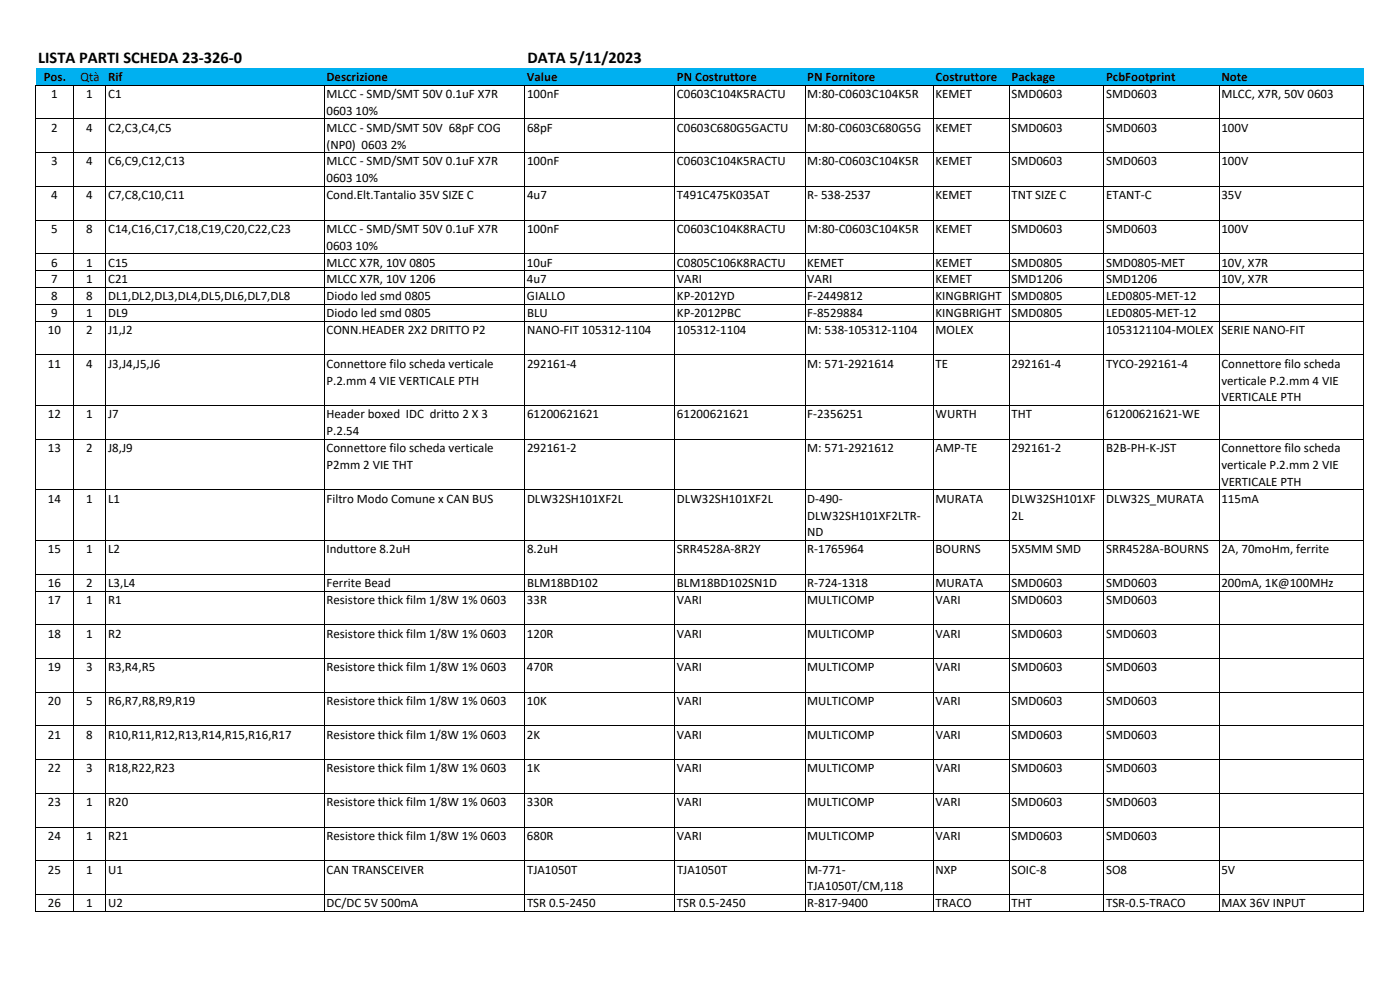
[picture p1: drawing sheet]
<svg xmlns="http://www.w3.org/2000/svg" width="420mm" height="297mm" viewBox="0 0 420 297" stroke-linecap="round" stroke-linejoin="round" font-family="sans-serif">
<defs><g id="words">
<g font-size="4.9">
<text x="11.5" y="19">LISTA PARTI SCHEDA 23‐326‐0</text>
<text x="158.3" y="19">DATA 5/11/2023</text>
</g>
<g font-size="3.9">
<text x="13.1" y="24.3">Pos.</text>
<text x="15.4" y="29.4">1</text>
<text x="24.1" y="24.3">Qtà Rif</text>
<text x="25.9" y="29.4">1</text>
<text x="32.5" y="29.4">C1</text>
<text x="98" y="29.4">MLCC ‐ SMD/SMT 50V 0.1uF X7R</text>
<text x="98" y="24.3">Descrizione</text>
<text x="158.2" y="24.3">Value</text>
<text x="158.2" y="29.4">100nF</text>
<text x="203.2" y="29.4">C0603C104K5RACTU</text>
<text x="203.2" y="24.3">PN Costruttore</text>
<text x="242.2" y="29.4">M:80‐C0603C104K5R</text>
<text x="242.3" y="24.3">PN Fornitore</text>
<text x="280.8" y="29.4">KEMET</text>
<text x="280.8" y="24.3">Costruttore</text>
<text x="303.6" y="29.4">SMD0603</text>
<text x="303.6" y="24.3">Package</text>
<text x="332" y="24.3">PcbFootprint</text>
<text x="332" y="29.4">SMD0603</text>
<text x="366.6" y="24.3">Note</text>
<text x="366.6" y="29.4">MLCC, X7R, 50V 0603</text>
<text x="98" y="34.5">0603</text>
<text x="106.7" y="34.5">10%</text>
<text x="15.4" y="39.5">2</text>
<text x="25.9" y="39.5">4</text>
<text x="32.5" y="39.5">C2,C3,C4,C5</text>
<text x="98" y="39.5">MLCC ‐ SMD/SMT 50V 68pF COG</text>
<text x="158.2" y="39.5">68pF</text>
<text x="203.2" y="39.5">C0603C680G5GACTU</text>
<text x="242.3" y="39.5">M:80‐C0603C680G5G</text>
<text x="280.8" y="39.5">KEMET</text>
<text x="303.6" y="39.5">SMD0603</text>
<text x="332" y="39.5">SMD0603</text>
<text x="366.6" y="39.5">100V</text>
<text x="98" y="44.6">(NP0) 0603</text>
<text x="117.3" y="44.6">2%</text>
<text x="15.4" y="49.6">3</text>
<text x="25.9" y="49.6">4</text>
<text x="32.5" y="49.6">C6,C9,C12,C13</text>
<text x="98" y="49.6">MLCC ‐ SMD/SMT 50V 0.1uF X7R</text>
<text x="158.2" y="49.6">100nF</text>
<text x="203.2" y="49.6">C0603C104K5RACTU</text>
<text x="242.2" y="49.6">M:80‐C0603C104K5R</text>
<text x="280.8" y="49.6">KEMET</text>
<text x="303.6" y="49.6">SMD0603</text>
<text x="332" y="49.6">SMD0603</text>
<text x="366.6" y="49.6">100V</text>
<text x="15.4" y="59.8">4</text>
<text x="25.9" y="59.8">4</text>
<text x="32.5" y="59.8">C7,C8,C10,C11</text>
<text x="97.9" y="59.8">Cond.Elt.Tantalio 35V SIZE C</text>
<text x="98" y="54.7">0603</text>
<text x="106.7" y="54.7">10%</text>
<text x="158.2" y="59.8">4u7</text>
<text x="203.2" y="59.8">T491C475K035AT</text>
<text x="242.3" y="59.8">R‐ 538‐2537</text>
<text x="280.8" y="59.8">KEMET</text>
<text x="303.6" y="59.8">TNT SIZE C</text>
<text x="332" y="59.8">ETANT‐C</text>
<text x="366.5" y="59.8">35V</text>
<text x="15.4" y="69.9">5</text>
<text x="25.9" y="69.9">8</text>
<text x="32.5" y="69.9">C14,C16,C17,C18,C19,C20,C22,C23</text>
<text x="98" y="69.9">MLCC ‐ SMD/SMT 50V 0.1uF X7R</text>
<text x="158.2" y="69.9">100nF</text>
<text x="203.2" y="69.9">C0603C104K8RACTU</text>
<text x="242.2" y="69.9">M:80‐C0603C104K5R</text>
<text x="280.8" y="69.9">KEMET</text>
<text x="303.6" y="69.9">SMD0603</text>
<text x="332" y="69.9">SMD0603</text>
<text x="366.6" y="69.9">100V</text>
<text x="98" y="74.9">0603</text>
<text x="106.7" y="74.9">10%</text>
<text x="15.4" y="80">6</text>
<text x="25.9" y="80">1</text>
<text x="32.5" y="80">C15</text>
<text x="98" y="80">MLCC X7R, 10V 0805</text>
<text x="158.2" y="80">10uF</text>
<text x="203.2" y="80">C0805C106K8RACTU</text>
<text x="242.2" y="80">KEMET</text>
<text x="280.8" y="80">KEMET</text>
<text x="303.6" y="80">SMD0805</text>
<text x="332" y="80">SMD0805‐MET</text>
<text x="366.6" y="80">10V, X7R</text>
<text x="15.4" y="85">7</text>
<text x="25.9" y="85">1</text>
<text x="32.5" y="85">C21</text>
<text x="98" y="85">MLCC X7R, 10V 1206</text>
<text x="158.2" y="85">4u7</text>
<text x="203.2" y="85">VARI</text>
<text x="242.3" y="85">VARI</text>
<text x="280.8" y="85">KEMET</text>
<text x="303.6" y="85">SMD1206</text>
<text x="332" y="85">SMD1206</text>
<text x="366.6" y="85">10V, X7R</text>
<text x="15.4" y="95.2">9</text>
<text x="15.4" y="90.1">8</text>
<text x="25.9" y="95.2">1</text>
<text x="25.9" y="90.1">8</text>
<text x="32.5" y="95.2">DL9</text>
<text x="32.5" y="90.1">DL1,DL2,DL3,DL4,DL5,DL6,DL7,DL8</text>
<text x="98" y="90.1">Diodo led smd 0805</text>
<text x="98" y="95.2">Diodo led smd 0805</text>
<text x="158.2" y="90.1">GIALLO</text>
<text x="158.2" y="95.2">BLU</text>
<text x="203.2" y="90.1">KP‐2012YD</text>
<text x="203.2" y="95.2">KP‐2012PBC</text>
<text x="242.3" y="90.1">F‐2449812</text>
<text x="242.3" y="95.2">F‐8529884</text>
<text x="280.8" y="95.2">KINGBRIGHT</text>
<text x="280.8" y="90.1">KINGBRIGHT</text>
<text x="303.6" y="95.2">SMD0805</text>
<text x="303.6" y="90.1">SMD0805</text>
<text x="332" y="95.2">LED0805‐MET‐12</text>
<text x="332" y="90.1">LED0805‐MET‐12</text>
<text x="14.4" y="100.2">10</text>
<text x="25.9" y="100.2">2</text>
<text x="32.5" y="100.2">J1,J2</text>
<text x="98" y="100.2">CONN.HEADER 2X2 DRITTO P2</text>
<text x="158.2" y="100.2">NANO‐FIT 105312‐1104</text>
<text x="203.2" y="100.2">105312‐1104</text>
<text x="242.2" y="100.2">M: 538‐105312‐1104</text>
<text x="280.8" y="100.2">MOLEX</text>
<text x="332" y="100.2">1053121104‐MOLEX SERIE NANO‐FIT</text>
<text x="14.4" y="110.3">11</text>
<text x="25.9" y="110.3">4</text>
<text x="32.5" y="110.3">J3,J4,J5,J6</text>
<text x="98" y="110.3">Connettore filo scheda verticale</text>
<text x="158.2" y="110.3">292161‐4</text>
<text x="242.3" y="110.3">M: 571‐2921614</text>
<text x="280.8" y="110.3">TE</text>
<text x="303.6" y="110.3">292161‐4</text>
<text x="332" y="110.3">TYCO‐292161‐4</text>
<text x="366.6" y="110.3">Connettore filo scheda</text>
<text x="98" y="115.4">P.2.mm 4 VIE VERTICALE PTH</text>
<text x="366.6" y="115.4">verticale P.2.mm 4 VIE</text>
<text x="14.4" y="125.5">12</text>
<text x="25.9" y="125.5">1</text>
<text x="32.5" y="125.5">J7</text>
<text x="98" y="125.5">Header boxed IDC dritto 2 X 3</text>
<text x="158.2" y="125.5">61200621621</text>
<text x="203.2" y="125.5">61200621621</text>
<text x="242.3" y="125.5">F‐2356251</text>
<text x="280.8" y="125.5">WURTH</text>
<text x="303.6" y="125.5">THT</text>
<text x="332" y="125.5">61200621621‐WE</text>
<text x="366.6" y="120.5">VERTICALE PTH</text>
<text x="98" y="130.6">P.2.54</text>
<text x="14.4" y="135.6">13</text>
<text x="25.9" y="135.6">2</text>
<text x="32.5" y="135.6">J8,J9</text>
<text x="98" y="135.6">Connettore filo scheda verticale</text>
<text x="158.2" y="135.6">292161‐2</text>
<text x="242.3" y="135.6">M: 571‐2921612</text>
<text x="280.8" y="135.6">AMP‐TE</text>
<text x="303.6" y="135.6">292161‐2</text>
<text x="332" y="135.6">B2B‐PH‐K‐JST</text>
<text x="366.6" y="135.6">Connettore filo scheda</text>
<text x="98" y="140.7">P2mm 2 VIE THT</text>
<text x="366.6" y="140.7">verticale P.2.mm 2 VIE</text>
<text x="366.6" y="145.8">VERTICALE PTH</text>
<text x="14.4" y="150.8">14</text>
<text x="25.9" y="150.8">1</text>
<text x="32.5" y="150.8">L1</text>
<text x="98" y="150.8">Filtro Modo Comune x CAN BUS</text>
<text x="158.2" y="150.8">DLW32SH101XF2L</text>
<text x="203.2" y="150.8">DLW32SH101XF2L</text>
<text x="242.2" y="150.8">D‐490‐</text>
<text x="242.3" y="155.9">DLW32SH101XF2LTR‐</text>
<text x="280.8" y="150.8">MURATA</text>
<text x="303.6" y="155.9">2L</text>
<text x="303.6" y="150.8">DLW32SH101XF</text>
<text x="332" y="150.8">DLW32S_MURATA</text>
<text x="366.6" y="150.8">115mA</text>
<text x="242.3" y="160.9">ND</text>
<text x="14.4" y="166">15</text>
<text x="25.9" y="166">1</text>
<text x="32.5" y="166">L2</text>
<text x="98" y="166">Induttore 8.2uH</text>
<text x="158.2" y="166">8.2uH</text>
<text x="203.2" y="166">SRR4528A‐8R2Y</text>
<text x="242.3" y="166">R‐1765964</text>
<text x="280.8" y="166">BOURNS</text>
<text x="303.6" y="166">5X5MM SMD</text>
<text x="332" y="166">SRR4528A‐BOURNS</text>
<text x="366.6" y="166">2A, 70moHm, ferrite</text>
<text x="14.4" y="176.1">16</text>
<text x="25.9" y="176.1">2</text>
<text x="32.5" y="176.1">L3,L4</text>
<text x="98" y="176.1">Ferrite Bead</text>
<text x="158.2" y="176.1">BLM18BD102</text>
<text x="203.2" y="176.1">BLM18BD102SN1D</text>
<text x="242.3" y="176.1">R‐724‐1318</text>
<text x="280.8" y="176.1">MURATA</text>
<text x="303.6" y="176.1">SMD0603</text>
<text x="332" y="176.1">SMD0603</text>
<text x="366.6" y="176.1">200mA, 1K@100MHz</text>
<text x="14.4" y="181.2">17</text>
<text x="25.9" y="181.2">1</text>
<text x="32.5" y="181.2">R1</text>
<text x="98" y="181.2">Resistore thick film 1/8W 1% 0603</text>
<text x="158.2" y="181.2">33R</text>
<text x="203.1" y="181.2">VARI</text>
<text x="242.2" y="181.2">MULTICOMP</text>
<text x="280.8" y="181.2">VARI</text>
<text x="303.6" y="181.2">SMD0603</text>
<text x="332" y="181.2">SMD0603</text>
<text x="14.4" y="191.3">18</text>
<text x="25.9" y="191.3">1</text>
<text x="32.5" y="191.3">R2</text>
<text x="98" y="191.3">Resistore thick film 1/8W 1% 0603</text>
<text x="158.2" y="191.3">120R</text>
<text x="203.1" y="191.3">VARI</text>
<text x="242.2" y="191.3">MULTICOMP</text>
<text x="280.8" y="191.3">VARI</text>
<text x="303.6" y="191.3">SMD0603</text>
<text x="332" y="191.3">SMD0603</text>
<text x="14.4" y="201.4">19</text>
<text x="25.9" y="201.4">3</text>
<text x="32.5" y="201.4">R3,R4,R5</text>
<text x="98" y="201.4">Resistore thick film 1/8W 1% 0603</text>
<text x="158.2" y="201.4">470R</text>
<text x="203.1" y="201.4">VARI</text>
<text x="242.2" y="201.4">MULTICOMP</text>
<text x="280.8" y="201.4">VARI</text>
<text x="303.6" y="201.4">SMD0603</text>
<text x="332" y="201.4">SMD0603</text>
<text x="14.4" y="211.5">20</text>
<text x="25.9" y="211.5">5</text>
<text x="32.5" y="211.5">R6,R7,R8,R9,R19</text>
<text x="98" y="211.5">Resistore thick film 1/8W 1% 0603</text>
<text x="158.2" y="211.5">10K</text>
<text x="203.1" y="211.5">VARI</text>
<text x="242.2" y="211.5">MULTICOMP</text>
<text x="280.8" y="211.5">VARI</text>
<text x="303.6" y="211.5">SMD0603</text>
<text x="332" y="211.5">SMD0603</text>
<text x="14.4" y="221.6">21</text>
<text x="25.9" y="221.6">8</text>
<text x="32.5" y="221.6">R10,R11,R12,R13,R14,R15,R16,R17</text>
<text x="98" y="221.6">Resistore thick film 1/8W 1% 0603</text>
<text x="158.2" y="221.6">2K</text>
<text x="203.2" y="221.6">VARI</text>
<text x="242.3" y="221.6">MULTICOMP</text>
<text x="280.8" y="221.6">VARI</text>
<text x="303.6" y="221.6">SMD0603</text>
<text x="332" y="221.6">SMD0603</text>
<text x="14.4" y="231.8">22</text>
<text x="25.9" y="231.8">3</text>
<text x="32.5" y="231.8">R18,R22,R23</text>
<text x="98" y="231.8">Resistore thick film 1/8W 1% 0603</text>
<text x="158.2" y="231.8">1K</text>
<text x="203.2" y="231.8">VARI</text>
<text x="242.3" y="231.8">MULTICOMP</text>
<text x="280.8" y="231.8">VARI</text>
<text x="303.6" y="231.8">SMD0603</text>
<text x="332" y="231.8">SMD0603</text>
<text x="14.4" y="241.9">23</text>
<text x="25.9" y="241.9">1</text>
<text x="32.5" y="241.9">R20</text>
<text x="98" y="241.9">Resistore thick film 1/8W 1% 0603</text>
<text x="158.2" y="241.9">330R</text>
<text x="203.1" y="241.9">VARI</text>
<text x="242.2" y="241.9">MULTICOMP</text>
<text x="280.8" y="241.9">VARI</text>
<text x="303.6" y="241.9">SMD0603</text>
<text x="332" y="241.9">SMD0603</text>
<text x="14.4" y="252">24</text>
<text x="25.9" y="252">1</text>
<text x="32.5" y="252">R21</text>
<text x="98" y="252">Resistore thick film 1/8W 1% 0603</text>
<text x="158.2" y="252">680R</text>
<text x="203.1" y="252">VARI</text>
<text x="242.2" y="252">MULTICOMP</text>
<text x="280.8" y="252">VARI</text>
<text x="303.6" y="252">SMD0603</text>
<text x="332" y="252">SMD0603</text>
<text x="14.4" y="262.1">25</text>
<text x="25.9" y="262.1">1</text>
<text x="32.5" y="262.1">U1</text>
<text x="98" y="262.1">CAN TRANSCEIVER</text>
<text x="158.2" y="262.1">TJA1050T</text>
<text x="203.2" y="262.1">TJA1050T</text>
<text x="242.3" y="262.1">M‐771‐</text>
<text x="280.8" y="262.1">NXP</text>
<text x="303.6" y="262.1">SOIC‐8</text>
<text x="332" y="262.1">SO8</text>
<text x="366.6" y="262.1">5V</text>
<text x="242.3" y="267.2">TJA1050T/CM,118</text>
<text x="14.4" y="272.2">26</text>
<text x="25.9" y="272.2">1</text>
<text x="32.5" y="272.2">U2</text>
<text x="98" y="272.2">DC/DC 5V 500mA</text>
<text x="158.2" y="272.2">TSR 0.5‐2450</text>
<text x="203.2" y="272.2">TSR 0.5‐2450</text>
<text x="242.3" y="272.2">R‐817‐9400</text>
<text x="280.8" y="272.2">TRACO</text>
<text x="303.6" y="272.2">THT</text>
<text x="332" y="272.2">TSR‐0.5‐TRACO</text>
<text x="366.6" y="272.2">MAX 36V INPUT</text>
</g>
</g></defs>
<path d="M10.9 20.5h398.3v5.1h-398.3z" fill="#00b0f0"/>
<g fill="none" stroke="#000" stroke-width=".3">
<path d="M10.7 25.5l398.5 .1v247.8l-398.5 .1zM10.7 35.7h398.5M21.9 25.6v247.9M31.8 25.6v247.9M97.3 25.6v247.9M157.5 25.6v247.9M202.5 25.6v247.9M241.6 25.6v247.9M280.1 25.6v247.9M302.9 25.6v247.9M331.3 25.6v247.9M365.9 25.6v247.9"/>
<path d="M10.7 45.8h398.5M10.7 55.9h398.5M10.7 66h398.5M10.7 76.1h398.5M10.7 81.2h398.5M10.7 86.3h398.5M10.7 91.3h398.5M10.7 96.4h398.5M10.7 106.5h398.5M10.7 121.7h398.5M10.7 131.8h398.5M10.7 147h398.5"/>
<path d="M10.7 162.1h398.5M10.7 172.3h398.5M10.7 177.3h398.5M10.7 187.4h398.5M10.7 197.6h398.5M10.7 207.7h398.5M10.7 217.8h398.5M10.7 227.9h398.5M10.7 238h398.5M10.7 248.1h398.5M10.7 258.3h398.5M10.7 268.4h398.5"/>
</g>
<use href="#words"/>
</svg>
